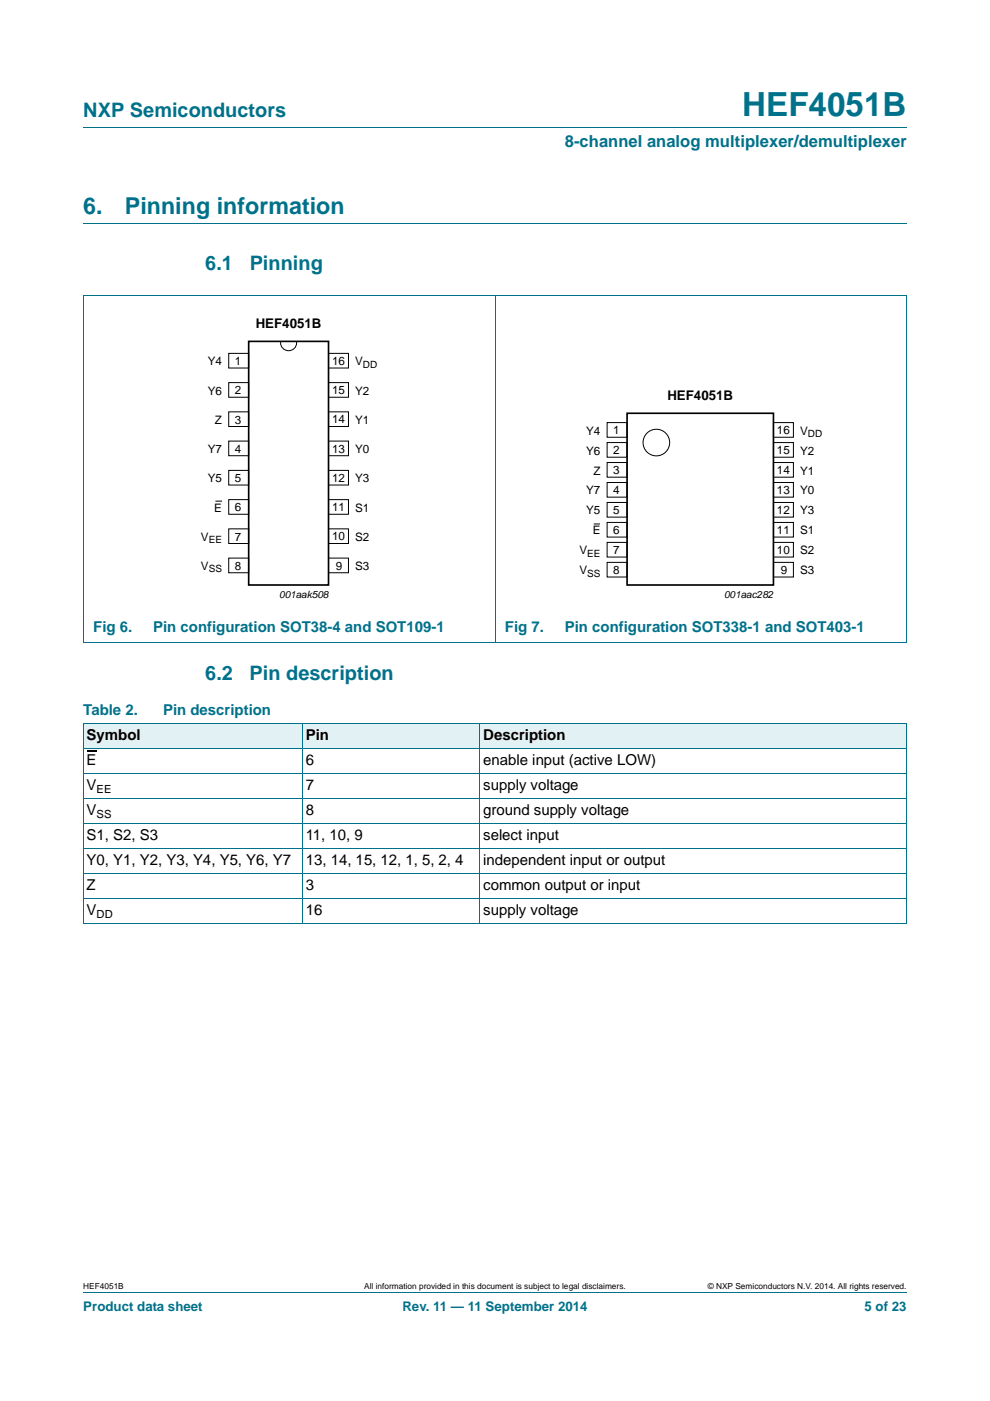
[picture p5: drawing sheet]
<svg xmlns="http://www.w3.org/2000/svg" width="210mm" height="297mm" viewBox="0 0 210 297" stroke-linecap="round" stroke-linejoin="round" font-family="sans-serif">
<defs><g id="words">
<text font-size="7" fill="#00718a" x="157.4" y="24.6">HEF4051B</text>
<g font-size="4.9" fill="#00718a">
<text x="17.7" y="45.4">6.</text>
<text x="26.5" y="45.4">Pinning information</text>
</g>
<g font-size="4.2" fill="#00718a">
<text x="17.7" y="24.9">NXP Semiconductors</text>
<text x="43.5" y="57.3">6.1</text>
<text x="53" y="57.3">Pinning</text>
<text x="43.5" y="144.3">6.2</text>
<text x="52.9" y="144.3">Pin description</text>
</g>
<text font-size="3.5" fill="#00718a" x="119.8" y="31.1">8-channel analog multiplexer/demultiplexer</text>
<g font-size="3.2" fill="#00718a">
<text x="19.8" y="134">Fig 6.</text>
<text x="32.5" y="134">Pin configuration SOT38-4 and SOT109-1</text>
<text x="107.1" y="134">Fig 7.</text>
<text x="119.8" y="134">Pin configuration SOT338-1 and SOT403-1</text>
<text x="17.7" y="151.7">Table 2.</text>
<text x="34.6" y="151.7">Pin description</text>
</g>
<g font-size="3.2">
<text x="18.4" y="157">Symbol</text>
<text x="64.9" y="157">Pin</text>
<text x="102.5" y="157">Description</text>
<text x="18.4" y="162.3">E</text>
<text x="18.4" y="167.6">V</text>
<text x="64.9" y="162.3">6</text>
<text x="64.9" y="167.6">7</text>
<text x="102.5" y="162.3">enable input (active LOW)</text>
<text x="102.5" y="167.6">supply voltage</text>
<text x="18.4" y="172.8">V</text>
<text x="64.9" y="172.8">8</text>
<text x="102.5" y="172.8">ground supply voltage</text>
<text x="18.4" y="178.1">S1, S2, S3</text>
<text x="64.8" y="178.1">11, 10, 9</text>
<text x="102.5" y="178.1">select input</text>
<text x="18.4" y="183.4">Y0, Y1, Y2, Y3, Y4, Y5, Y6, Y7</text>
<text x="64.9" y="183.4">13, 14, 15, 12, 1, 5, 2, 4</text>
<text x="102.5" y="183.4">independent input or output</text>
<text x="18.4" y="188.7">Z</text>
<text x="64.9" y="188.7">3</text>
<text x="102.5" y="188.7">common output or input</text>
<text x="18.4" y="194">V</text>
<text x="64.9" y="194">16</text>
<text x="102.5" y="194">supply voltage</text>
</g>
<g font-size="2.8">
<text x="54.2" y="69.6">HEF4051B</text>
<text x="141.5" y="84.7">HEF4051B</text>
</g>
<g font-size="2.8" fill="#00718a">
<text x="17.7" y="277.9">Product data sheet</text>
<text x="85.4" y="277.9">Rev. 11 — 11 September 2014</text>
<text x="183.4" y="277.9">5 of 23</text>
</g>
<g font-size="2.5">
<text x="44.1" y="77.5">Y4</text>
<text x="49.8" y="77.4">1</text>
<text x="70.4" y="77.4">16</text>
<text x="75.3" y="77.5">V</text>
<text x="44.1" y="83.7">Y6</text>
<text x="49.8" y="83.6">2</text>
<text x="70.4" y="83.6">15</text>
<text x="75.3" y="83.7">Y2</text>
<text x="45.6" y="89.9">Z</text>
<text x="49.8" y="89.8">3</text>
<text x="70.4" y="89.8">14</text>
<text x="75.3" y="89.9">Y1</text>
<text x="49.8" y="96">4</text>
<text x="70.4" y="96">13</text>
<text x="124.3" y="92.1">Y4</text>
<text x="130.1" y="92.1">1</text>
<text x="164.8" y="92.1">16</text>
<text x="169.7" y="92.1">V</text>
<text x="44.1" y="96.1">Y7</text>
<text x="75.3" y="96.1">Y0</text>
<text x="124.3" y="96.4">Y6</text>
<text x="125.9" y="100.6">Z</text>
<text x="130.1" y="96.3">2</text>
<text x="130.1" y="100.5">3</text>
<text x="164.8" y="100.5">14</text>
<text x="164.8" y="96.3">15</text>
<text x="169.7" y="100.6">Y1</text>
<text x="169.7" y="96.4">Y2</text>
<text x="44.1" y="102.3">Y5</text>
<text x="49.8" y="102.2">5</text>
<text x="70.4" y="102.2">12</text>
<text x="75.3" y="102.3">Y3</text>
<text x="124.3" y="104.8">Y7</text>
<text x="130.1" y="104.8">4</text>
<text x="164.8" y="104.8">13</text>
<text x="169.7" y="104.8">Y0</text>
<text x="45.5" y="108.5">E</text>
<text x="49.8" y="108.4">6</text>
<text x="70.4" y="108.4">11</text>
<text x="75.3" y="108.5">S1</text>
<text x="124.3" y="109.1">Y5</text>
<text x="125.7" y="113.3">E</text>
<text x="130.1" y="109">5</text>
<text x="130.1" y="113.2">6</text>
<text x="164.8" y="109">12</text>
<text x="164.8" y="113.2">11</text>
<text x="169.7" y="113.3">S1</text>
<text x="169.7" y="109.1">Y3</text>
<text x="42.6" y="114.7">V</text>
<text x="49.8" y="114.6">7</text>
<text x="70.4" y="114.6">10</text>
<text x="75.3" y="114.7">S2</text>
<text x="122.9" y="117.5">V</text>
<text x="130.1" y="117.5">7</text>
<text x="164.8" y="117.5">10</text>
<text x="169.7" y="117.5">S2</text>
<text x="42.6" y="120.9">V</text>
<text x="49.8" y="120.8">8</text>
<text x="71.3" y="120.8">9</text>
<text x="75.3" y="120.9">S3</text>
<text x="122.9" y="121.8">V</text>
<text x="130.1" y="121.7">8</text>
<text x="165.6" y="121.7">9</text>
<text x="169.7" y="121.8">S3</text>
</g>
<g font-size="2.4">
<text x="20.5" y="168.1">EE</text>
<text x="20.5" y="173.4">SS</text>
<text x="20.5" y="194.6">DD</text>
</g>
<g font-size="2.1">
<text x="77" y="78">DD</text>
<text x="171.3" y="92.6">DD</text>
<text x="44.3" y="115.2">EE</text>
<text x="124.5" y="118">EE</text>
<text x="44.3" y="121.4">SS</text>
<text x="124.5" y="122.3">SS</text>
<text x="59.2" y="126.9">001aak508</text>
<text x="153.6" y="126.9">001aac282</text>
</g>
<g font-size="1.8">
<text x="17.7" y="273.3">HEF4051B</text>
<text x="77.2" y="273.3">All information provided in this document is subject to legal disclaimers.</text>
<text x="150.1" y="273.3">© NXP Semiconductors N.V. 2014. All rights reserved.</text>
</g>
</g></defs>
<path d="M17.7 27h174.6M17.7 47.4h174.6M17.6 62.6h174.7M17.7 62.7v73.4M105 62.6v73.6M192.3 62.7v73.4M17.6 136.2h174.7M17.7 273.9h174.6" fill="none" stroke="#00718a" stroke-width=".21"/>
<g fill="none" stroke="#000" stroke-width=".21">
<path d="M48.5 74.9h4.2v3.1h-4.2zM59.5 72.4a1.71 1.71 0 0 0 1.7 2 1.71 1.71 0 0 0 1.7-2M69.7 74.9h4.2v3.1h-4.2zM48.5 81.1h4.2v3.1h-4.2zM48.5 87.3h4.2v3.1h-4.2zM48.5 93.5h4.2v3.1h-4.2zM48.5 99.7h4.2v3.1h-4.2zM69.7 99.7h4.2v3.1h-4.2zM69.7 87.3h4.2v3.1h-4.2zM69.7 93.5h4.2v3.1h-4.2zM69.7 81.1h4.2v3.1h-4.2zM128.8 89.6h4.2v3.1h-4.2z"/>
<path d="M128.8 93.8h4.2v3.1h-4.2zM128.8 98.1h4.2v3.1h-4.2zM164.1 98.1h4.2v3.1h-4.2zM164.1 89.6h4.2v3.1h-4.2zM164.1 93.8h4.2v3.1h-4.2zM45.7 106.2h1.4M48.5 105.9h4.2v3.1h-4.2zM48.5 112.1h4.2v3.1h-4.2zM48.5 118.3h4.2v3.1h-4.2zM69.7 112.1h4.2v3.1h-4.2zM69.7 118.3h4.2v3.1h-4.2zM69.7 105.9h4.2v3.1h-4.2z"/>
<path d="M128.8 102.3h4.2v3.1h-4.2zM128.8 106.5h4.2v3.1h-4.2zM128.8 110.8h4.2v3.1h-4.2zM128.8 115h4.2v3.1h-4.2zM128.8 119.2h4.2v3.1h-4.2zM164.1 115h4.2v3.1h-4.2zM164.1 119.2h4.2v3.1h-4.2zM164.1 106.5h4.2v3.1h-4.2zM164.1 110.8h4.2v3.1h-4.2zM164.1 102.3h4.2v3.1h-4.2z"/>
<circle cx="139.2" cy="93.8" r="2.82"/>
</g>
<path d="M52.7 72.4h17v51.6h-17zM133 87.6h31.1v36.4h-31.1z" fill="none" stroke="#000" stroke-width=".35"/>
<path d="M125.9 111.1h1.4z" fill="#000" stroke="#000" stroke-width=".21"/>
<g fill="#e2f1f4">
<path d="M17.7 153.4h46.5v5.3h-46.5z"/>
<path d="M64.2 153.4h37.6v5.3h-37.6z"/>
<path d="M101.8 153.4h90.5v5.3h-90.5z"/>
</g>
<path d="M18.4 159.3h2.1" fill="none" stroke="#000" stroke-width=".23"/>
<path d="M17.6 153.4l174.7 .1v42.2M17.6 158.7h174.7M17.7 153.5v42.2M64.2 153.4v42.4M101.8 153.4v42.4M17.6 164h174.7M17.6 169.3h174.7M17.6 174.6h174.7M17.6 179.9h174.7M17.6 185.2h174.7M17.6 190.5h174.7M17.6 195.8h174.7" fill="none" stroke="#00718a" stroke-width=".21"/>
<use href="#words"/>
</svg>
